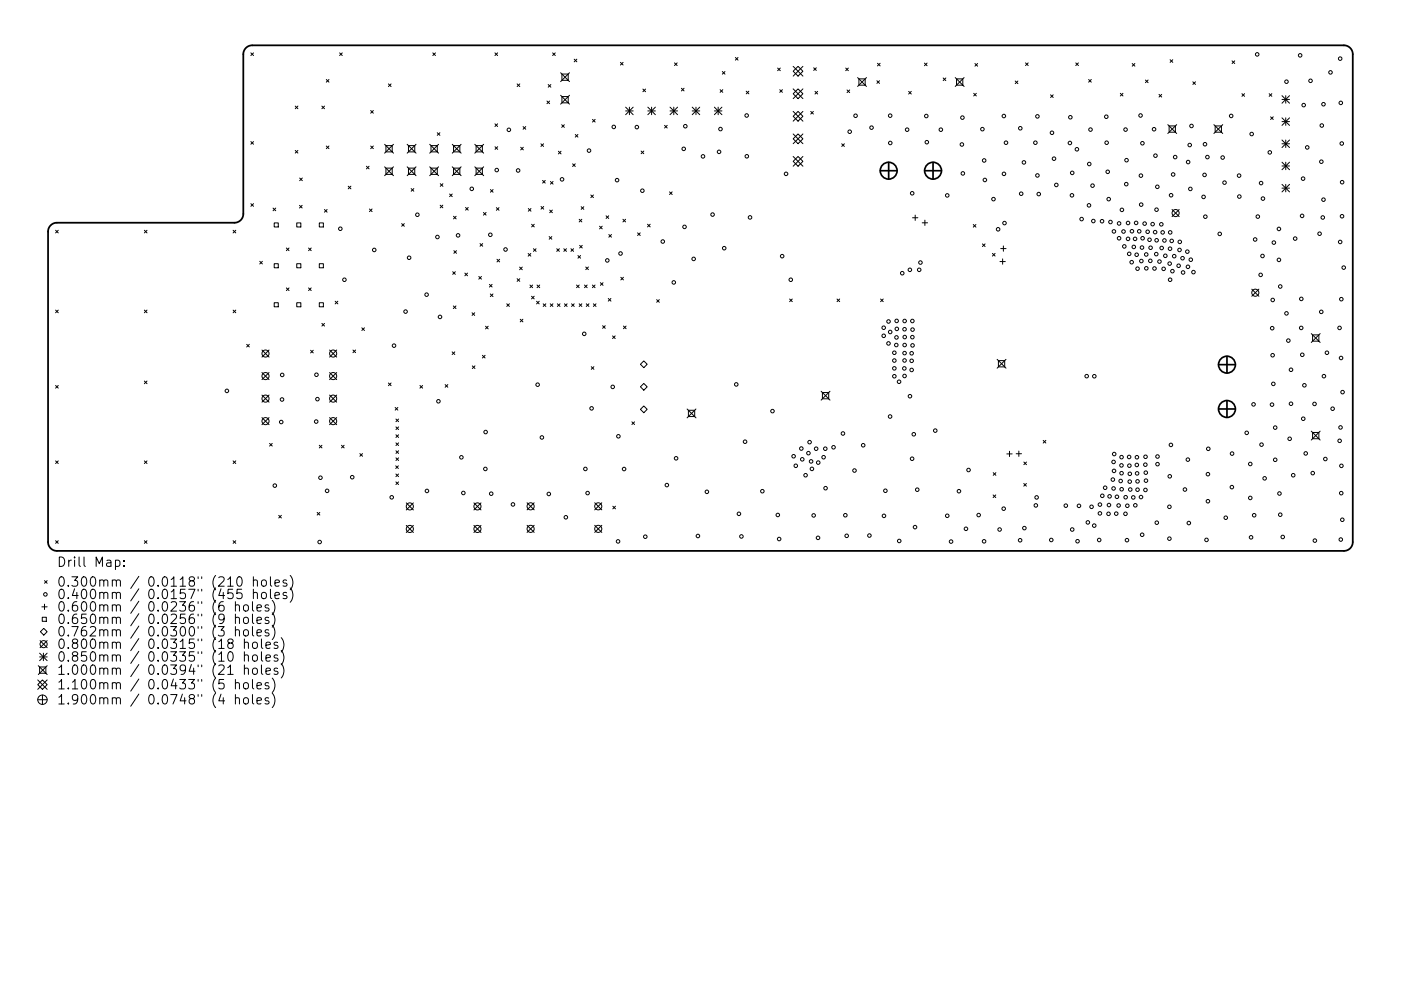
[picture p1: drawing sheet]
<svg xmlns="http://www.w3.org/2000/svg" width="297mm" height="210mm" viewBox="0 0 297 210" stroke-linecap="round" stroke-linejoin="round" font-family="sans-serif">
<defs><g id="words">
<g font-size="2.8">
<text x="12" y="120.9">Drill</text>
<text x="12" y="125.1">0.300mm</text>
<text x="20" y="120.9">Map:</text>
<text x="31.4" y="125.1">0.0118&quot;</text>
<text x="45.2" y="125.1">(210</text>
<text x="53.9" y="125.1">holes)</text>
<text x="12" y="127.7">0.400mm</text>
<text x="12" y="130.4">0.600mm</text>
<text x="31.4" y="127.7">0.0157&quot;</text>
<text x="31.4" y="130.4">0.0236&quot;</text>
<text x="45.2" y="127.7">(455</text>
<text x="45.2" y="130.4">(6</text>
<text x="50.1" y="130.4">holes)</text>
<text x="53.9" y="127.7">holes)</text>
<text x="12" y="133">0.650mm</text>
<text x="12" y="135.6">0.762mm</text>
<text x="31.4" y="133">0.0256&quot;</text>
<text x="31.4" y="135.6">0.0300&quot;</text>
<text x="45.2" y="133">(9</text>
<text x="45.2" y="135.6">(3</text>
<text x="50.1" y="133">holes)</text>
<text x="50.1" y="135.6">holes)</text>
<text x="12" y="138.3">0.800mm</text>
<text x="12" y="141">0.850mm</text>
<text x="12" y="143.8">1.000mm</text>
<text x="31.4" y="138.3">0.0315&quot;</text>
<text x="31.4" y="141">0.0335&quot;</text>
<text x="31.4" y="143.8">0.0394&quot;</text>
<text x="45.2" y="138.3">(18</text>
<text x="45.2" y="141">(10</text>
<text x="45.2" y="143.8">(21</text>
<text x="52" y="138.3">holes)</text>
<text x="52" y="141">holes)</text>
<text x="52" y="143.8">holes)</text>
<text x="12" y="146.9">1.100mm</text>
<text x="31.4" y="146.9">0.0433&quot;</text>
<text x="45.2" y="146.9">(5</text>
<text x="50.1" y="146.9">holes)</text>
<text x="12" y="150.1">1.900mm</text>
<text x="31.4" y="150.1">0.0748&quot;</text>
<text x="45.2" y="150.1">(4</text>
<text x="50.1" y="150.1">holes)</text>
</g>
</g></defs>
<path d="M10.7 47.8l.6-.4 .8-.1h37.6a1.88 1.88 0 0 0 1.9-1.9v-33.9a1.88 1.88 0 0 1 1.9-1.9h231.4a1.88 1.88 0 0 1 1.9 1.9v103.5a1.88 1.88 0 0 1-1.9 1.9h-272.8a1.88 1.88 0 0 1-1.9-1.9v-65.9l.1-.6z" fill="none" stroke="#000" stroke-width=".38"/>
<g fill="none" stroke="#000" stroke-width=".21">
<path d="M53.2 11.2l.6 .6M53.8 11.2l-.6 .6M69.2 16.9l.5 .5M69.7 16.9l-.5 .5M72 11.2l.6 .6M72.6 11.2l-.6 .6M82.4 17.8l.5 .6M82.9 17.8l-.5 .6M91.8 11.2l.5 .6M92.3 11.2l-.5 .6M104.9 11.2l.6 .6M105.5 11.2l-.6 .6"/>
<path d="M109.6 17.8l.6 .6M110.2 17.8l-.6 .6M116.2 17.9l.6 .6M116.8 17.9l-.6 .6M117.2 11.2l.5 .6M117.7 11.2l-.5 .6M118.9 15.4l1.8 1.9M119.1 15.7h1.4v1.3h-1.4zM120.7 15.4l-1.8 1.9M121.7 12.6l.6 .5M122.3 12.6l-.6 .5M131.5 13.2l.6 .6"/>
<path d="M132.1 13.2l-.6 .6M136.3 18.9l.6 .6M136.9 18.9l-.6 .6M143 13.3l.6 .6M143.6 13.3l-.6 .6M144.5 18.7l.5 .6M145 18.7l-.5 .6M152.7 19l.5 .6M153.1 15.2l.6 .5M153.2 19l-.5 .6M153.7 15.2l-.6 .5M155.9 12.2l.6 .6"/>
<path d="M156.5 12.2l-.6 .6M158.2 19.3l.6 .6M158.8 19.3l-.6 .6M164.9 14.4l.5 .6M165.3 19l.6 .6M165.4 14.4l-.5 .6M165.9 19l-.6 .6M168.2 15.1l1-1 1 1-1 1zM168.2 19.9l1-1 1 1-1 1zM168.2 14.1l2 2M168.2 18.9l2 2M170.2 14.1l-2 2"/>
<path d="M170.2 18.9l-2 2M172.5 14.4l.6 .5M172.8 19.4l.6 .6M173.1 14.4l-.6 .5M173.4 19.4l-.6 .6M179.3 14.4l.6 .6M179.6 19.1l.6 .5M179.9 14.4l-.6 .6M180.2 19.1l-.6 .5M181.8 16.5l1.9 1.8M182.1 16.7h1.3v1.4h-1.3zM183.7 16.5l-1.9 1.8"/>
<path d="M185.9 17.1l.6 .6M186 13.4l.6 .6M186.5 17.1l-.6 .6M186.6 13.4l-.6 .6M192.6 19.4l.6 .6M193.2 19.4l-.6 .6M196 13.4l.6 .5M196.6 13.4l-.6 .5M200 16.5l.5 .6M200.5 16.5l-.5 .6M202.5 16.5l1.9 1.8M202.8 16.7h1.3v1.4h-1.3z"/>
<path d="M204.4 16.5l-1.9 1.8M206.4 19.8l.6 .6M206.7 13.5l.6 .5M207 19.8l-.6 .6M207.3 13.5l-.6 .5M215.2 17.2l.6 .5M215.8 17.2l-.6 .5M217.4 13.3l.6 .6M218 13.3l-.6 .6M228.1 13.3l.5 .6M228.6 13.3l-.5 .6M230.8 16.9l.6 .5"/>
<path d="M231.4 16.9l-.6 .5M237.5 19.8l.6 .6M238.1 19.8l-.6 .6M240.1 13.5l.5 .5M240.6 13.5l-.5 .5M242.9 17l.5 .5M243.4 17l-.5 .5M248.1 12.7l.6 .5M248.7 12.7l-.6 .5M252.9 17.4l.6 .5M253.5 17.4l-.6 .5M261.2 12.9l.6 .6"/>
<path d="M261.8 12.9l-.6 .6M263.3 19.9l.6 .5M263.9 19.9l-.6 .5M269.1 19.9l.6 .5M269.7 19.9l-.6 .5M53.2 30l.6 .6M53.8 30l-.6 .6M62.6 22.5l.6 .6M62.6 31.9l.6 .6M63.2 22.5l-.6 .6M63.2 31.9l-.6 .6M63.5 37.8l.6 .5"/>
<path d="M64.1 37.8l-.6 .5M68.2 22.5l.6 .6M68.8 22.5l-.6 .6M69.2 31l.5 .5M69.7 31l-.5 .5M73.8 39.5l.6 .6M74.4 39.5l-.6 .6M77.7 35.3l.6 .5M78.3 35.3l-.6 .5M78.6 23.5l.6 .5M78.6 31l.6 .5M79.2 31l-.6 .5"/>
<path d="M79.2 23.5l-.6 .5M81.5 30.6l1.9 1.9M81.5 35.4l1.9 1.9M81.8 30.9h1.4v1.3h-1.4zM81.8 35.7h1.4v1.3h-1.4zM83.4 30.6l-1.9 1.9M83.4 35.4l-1.9 1.9M86.3 35.4l1.9 1.9M86.3 30.6l1.9 1.9M86.6 30.9h1.3v1.3h-1.3zM86.6 35.7h1.3v1.3h-1.3zM88.2 30.6l-1.9 1.9"/>
<path d="M88.2 35.4l-1.9 1.9M91.1 35.4l1.9 1.9M91.1 30.6l1.9 1.9M91.4 30.9h1.3v1.3h-1.3zM91.4 35.7h1.3v1.3h-1.3zM92.7 28.2l.6 .5M93 30.6l-1.9 1.9M93 35.4l-1.9 1.9M93.3 28.2l-.6 .5M93.3 39l.6 .5M93.9 39l-.6 .5M95.9 30.6l1.9 1.9"/>
<path d="M95.9 35.4l1.9 1.9M96.2 30.9h1.3v1.3h-1.3zM96.2 35.7h1.3v1.3h-1.3zM97.8 35.4l-1.9 1.9M97.8 30.6l-1.9 1.9M100.7 35.4l1.8 1.9M100.7 30.6l1.8 1.9M100.9 30.9h1.4v1.3h-1.4zM100.9 35.7h1.4v1.3h-1.4zM102.5 30.6l-1.8 1.9M102.5 35.4l-1.8 1.9M104.9 26.3l.6 .5"/>
<path d="M105 31.1l.5 .6M105.5 26.3l-.6 .5M105.5 31.1l-.5 .6M110.4 31.2l.6 .6M110.9 26.9l.6 .5M111 31.2l-.6 .6M111.5 26.9l-.6 .5M114.7 30.5l.5 .6M115 38.3l.6 .5M115.2 30.5l-.5 .6M115.6 38.3l-.6 .5M116 21.4l.5 .6"/>
<path d="M116.5 21.4l-.5 .6M116.7 38.5l.6 .6M117.3 38.5l-.6 .6M118.4 32.1l.6 .6M118.9 20.2l1.8 1.9M119 32.1l-.6 .6M119.1 26.5l.6 .5M119.1 20.5h1.4v1.3h-1.4zM119.7 26.5l-.6 .5M120.7 20.2l-1.8 1.9M121.4 34.8l.6 .5M122 34.8l-.6 .5"/>
<path d="M122 28.5l.5 .6M122.5 28.5l-.5 .6M125.6 25.3l.6 .6M126.2 25.3l-.6 .6M132.6 22.7l1.6 1.6M132.6 23.5h1.6M133.4 22.7v1.6M134.2 22.7l-1.6 1.6M135.9 32.1l.6 .5M136.5 32.1l-.6 .5M137.4 23.5h1.6M137.4 22.7l1.6 1.6"/>
<path d="M138.2 22.7v1.6M139 22.7l-1.6 1.6M140.9 26.6l.6 .6M141.5 26.6l-.6 .6M142.1 23.5h1.6M142.1 22.7l1.6 1.6M142.9 22.7v1.6M143.7 22.7l-1.6 1.6M146.8 23.5h1.6M146.8 22.7l1.6 1.6M147.6 22.7v1.6M148.4 22.7l-1.6 1.6"/>
<path d="M151.5 23.5h1.6M151.5 22.7l1.6 1.6M152.3 22.7v1.6M153.1 22.7l-1.6 1.6M168.2 24.7l1-1.1 1 1.1-1 1zM168.2 29.5l1-1.1 1 1.1-1 1zM168.2 34.2l1-1 1 1-1 1.1zM168.2 23.6l2 2.1M168.2 28.4l2 2.1M168.2 33.2l2 2.1M170.2 23.6l-2 2.1M170.2 28.4l-2 2.1"/>
<path d="M170.2 33.2l-2 2.1M171.9 23.6l.6 .6M172.5 23.6l-.6 .6M178.5 30.5l.5 .6M179 30.5l-.5 .6M222.7 20.1l.6 .6M223.3 20.1l-.6 .6M245.7 20l.6 .6M246.3 20l-.6 .6M247.6 26.4l1.9 1.9M247.9 26.7h1.3v1.3h-1.3zM249.5 26.4l-1.9 1.9"/>
<path d="M257.4 26.4l1.8 1.9M257.6 26.7h1.4v1.3h-1.4zM259.2 26.4l-1.8 1.9M269.4 24.8l.6 .6M270 24.8l-.6 .6M271.8 20.3l1.6 1.6M271.8 21.1h1.6M271.8 25l1.6 1.6M271.8 25.8h1.6M271.8 29.7l1.6 1.6M271.8 30.5h1.6M271.8 34.4l1.6 1.6"/>
<path d="M271.8 35.2h1.6M271.8 39.1l1.6 1.6M271.8 39.9h1.6M272.6 20.3v1.6M272.6 25v1.6M272.6 29.7v1.6M272.6 34.4v1.6M272.6 39.1v1.6M273.4 20.3l-1.6 1.6M273.4 25l-1.6 1.6M273.4 29.7l-1.6 1.6M273.4 34.4l-1.6 1.6"/>
<path d="M273.4 39.1l-1.6 1.6M11.8 48.9l.6 .5M12.4 48.9l-.6 .5M30.6 48.9l.6 .5M31.2 48.9l-.6 .5M49.4 48.9l.6 .5M50 48.9l-.6 .5M53.2 43.2l.6 .6M53.8 43.2l-.6 .6M55.1 55.4l.5 .6M55.6 55.4l-.5 .6M57.9 44.2l.6 .5"/>
<path d="M58.1 47.3h.9v.9h-.9zM58.1 55.9h.9v.9h-.9zM58.5 44.2l-.6 .5M60.7 52.6l.6 .6M61.3 52.6l-.6 .6M62.9 47.3h.9v.9h-.9zM62.9 55.9h.9v.9h-.9zM63.5 43.6l.6 .5M64.1 43.6l-.6 .5M65.4 52.6l.6 .6M66 52.6l-.6 .6M67.7 47.3h.9v.9h-.9z"/>
<path d="M67.7 55.9h.9v.9h-.9zM68.8 44.5l.6 .5M69.4 44.5l-.6 .5M78.3 44.3l.6 .6M78.9 44.3l-.6 .6M85.2 47.4l.5 .6M85.7 47.4l-.5 .6M87.2 40l.5 .6M87.7 40l-.5 .6M93.3 43.5l.6 .6M93.9 43.5l-.6 .6M95.3 41.2l.6 .5"/>
<path d="M95.9 41.2l-.6 .5M96 57.6l.5 .6M96.1 45.9l.6 .5M96.2 53.2l.6 .5M96.5 57.6l-.5 .6M96.7 45.9l-.6 .5M96.8 53.2l-.6 .5M98.6 57.9l.5 .6M98.7 44l.6 .6M99.1 57.9l-.5 .6M99.3 44l-.6 .6M101.5 58.7l.6 .5"/>
<path d="M101.8 51.7l.5 .5M102.1 58.7l-.6 .5M102.3 51.7l-.5 .5M102.5 45.1l.6 .5M103.1 45.1l-.6 .5M104 40.2l.5 .6M104.5 40.2l-.5 .6M105.2 44.1l.6 .5M105.4 55l.5 .6M105.8 44.1l-.6 .5M105.9 55l-.5 .6M109.6 59.1l.6 .6"/>
<path d="M110.2 56.7l.5 .5M110.2 59.1l-.6 .6M110.7 56.7l-.5 .5M112 53.8l.5 .5M112 44.2l.6 .6M112.5 53.8l-.5 .5M112.6 44.2l-.6 .6M112.7 47.6l.6 .5M113.1 52.8l.6 .5M113.3 47.6l-.6 .5M113.7 52.8l-.6 .5M114.7 43.8l.6 .6"/>
<path d="M115.3 43.8l-.6 .6M116.4 50.2l.6 .6M116.5 44.6l.6 .5M117 50.2l-.6 .6M117.1 44.6l-.6 .5M118 52.8l.6 .5M118.6 52.8l-.6 .5M119.5 52.8l.6 .5M120.1 52.8l-.6 .5M121 52.8l.6 .5M121.6 52.8l-.6 .5M122.5 54.2l.6 .6"/>
<path d="M122.8 46.5l.6 .6M122.9 52.1l.6 .5M123.1 54.2l-.6 .6M123.2 43.9l.6 .5M123.4 46.5l-.6 .6M123.5 52.1l-.6 .5M123.8 43.9l-.6 .5M124.2 56.6l.6 .6M124.8 56.6l-.6 .6M125.3 41.4l.5 .5M125.8 41.4l-.5 .5M127.1 48l.6 .6"/>
<path d="M127.3 60l.6 .5M127.7 48l-.6 .6M127.9 60l-.6 .5M128.5 45.8l.6 .6M129.1 45.8l-.6 .6M129.1 49.8l.5 .5M129.6 49.8l-.5 .5M131.6 58.8l.6 .6M132.1 46.5l.5 .6M132.2 58.8l-.6 .6M132.6 46.5l-.5 .6M135.2 49.4l.5 .6"/>
<path d="M135.7 49.4l-.5 .6M137.3 47.6l.6 .5M137.9 47.6l-.6 .5M142 40.7l.5 .6M142.5 40.7l-.5 .6M193.5 46.2h1.1M194 45.6v1.2M195.5 47.3h1.2M196.1 46.7v1.1M206.4 47.6l.5 .6M206.9 47.6l-.5 .6M208.3 51.7l.6 .6"/>
<path d="M208.9 51.7l-.6 .6M210.4 53.8l.6 .5M211 53.8l-.6 .5M212 55.5h1.1M212.2 52.7h1.1M212.6 54.9v1.2M212.7 52.2v1.1M248.5 44.5l1.5 1.5M250 44.5l-1.5 1.5M11.8 65.8l.6 .6M12.4 65.8l-.6 .6M30.6 65.8l.6 .6"/>
<path d="M31.2 65.8l-.6 .6M49.4 65.8l.6 .6M50 65.8l-.6 .6M52.3 73.1l.6 .5M52.9 73.1l-.6 .5M55.5 74.3l1.5 1.5M55.5 79l1.5 1.5M57 74.3l-1.5 1.5M57 79l-1.5 1.5M58.1 64.2h.9v.9h-.9zM60.7 61.1l.6 .6M61.3 61.1l-.6 .6"/>
<path d="M62.9 64.2h.9v.9h-.9zM65.4 61.1l.6 .6M65.9 74.3l.5 .6M66 61.1l-.6 .6M66.4 74.3l-.5 .6M67.7 64.2h.9v.9h-.9zM68.2 68.6l.6 .6M68.8 68.6l-.6 .6M69.9 74.3l1.5 1.5M69.9 79l1.5 1.5M71.1 63.9l.5 .6M71.4 74.3l-1.5 1.5"/>
<path d="M71.4 79l-1.5 1.5M71.6 63.9l-.5 .6M74.8 74.3l.6 .5M75.4 74.3l-.6 .5M76.7 69.6l.6 .5M77.3 69.6l-.6 .5M95.9 74.7l.5 .5M96.1 64.9l.6 .6M96.4 74.7l-.5 .5M96.7 64.9l-.6 .6M100.1 66.4l.5 .5M100.1 77.6l.6 .6"/>
<path d="M100.6 66.4l-.5 .5M100.7 77.6l-.6 .6M102.3 75.4l.5 .6M102.8 75.4l-.5 .6M102.9 69.2l.6 .6M103.5 69.2l-.6 .6M103.8 60.3l.5 .6M104 62.4l.5 .5M104.3 60.3l-.5 .6M104.5 62.4l-.5 .5M107.4 64.5l.6 .5M108 64.5l-.6 .5"/>
<path d="M110.3 67.7l.6 .6M110.9 67.7l-.6 .6M112.4 60.5l.5 .5M112.7 62.9l.6 .5M112.9 60.5l-.5 .5M113.3 62.9l-.6 .5M113.8 63.9l.5 .6M113.9 60.5l.5 .5M114.3 63.9l-.5 .6M114.4 60.5l-.5 .5M115.2 64.5l.5 .5M115.7 64.5l-.5 .5"/>
<path d="M116.7 64.5l.5 .5M117.2 64.5l-.5 .5M118.2 64.5l.5 .5M118.7 64.5l-.5 .5M119.7 64.5l.5 .5M120.2 64.5l-.5 .5M121.2 64.5l.5 .5M121.7 64.5l-.5 .5M122.2 60.5l.6 .5M122.8 64.5l.6 .5M122.8 60.5l-.6 .5M123.4 64.5l-.6 .5"/>
<path d="M123.9 60.5l.6 .5M124.3 64.5l.6 .5M124.5 60.5l-.6 .5M124.9 64.5l-.6 .5M125.4 77.8l.5 .6M125.6 60.5l.6 .5M125.8 64.5l.6 .5M125.9 77.8l-.5 .6M126.2 60.5l-.6 .5M126.4 64.5l-.6 .5M127.8 69.1l.5 .6M128.3 69.1l-.5 .6"/>
<path d="M129 63.3l.5 .6M129.5 63.3l-.5 .6M129.9 71.3l.5 .5M130.4 71.3l-.5 .5M132.2 69.2l.6 .5M132.8 69.2l-.6 .5M135.8 77.3l.7-.7 .7 .7-.7 .7zM139.2 63.6l.6 .5M139.8 63.6l-.6 .5M167.4 63.4l.6 .6M168 63.4l-.6 .6M177.5 63.4l.5 .6"/>
<path d="M178 63.4l-.5 .6M186.7 63.4l.6 .6M187.3 63.4l-.6 .6M211.4 76.2l1.9 1.9M211.7 76.5h1.3v1.3h-1.3zM213.3 76.2l-1.9 1.9M265.4 61.3l1.5 1.6M266.9 61.3l-1.5 1.6M278 70.8l1.9 1.9M278.3 71.1h1.3v1.3h-1.3zM279.9 70.8l-1.9 1.9M11.8 81.8l.6 .6"/>
<path d="M11.8 97.8l.6 .5M12.4 81.8l-.6 .6M12.4 97.8l-.6 .5M30.6 80.8l.6 .6M30.6 97.8l.6 .5M31.2 80.8l-.6 .6M31.2 97.8l-.6 .5M49.4 97.8l.6 .5M50 97.8l-.6 .5M55.5 83.8l1.5 1.5M55.5 88.6l1.5 1.5M57 83.8l-1.5 1.5"/>
<path d="M57 88.6l-1.5 1.5M57.2 94.1l.5 .5M57.7 94.1l-.5 .5M67.7 94.5l.6 .5M68.3 94.5l-.6 .5M69.9 83.8l1.5 1.5M69.9 88.6l1.5 1.5M71.4 83.8l-1.5 1.5M71.4 88.6l-1.5 1.5M72.4 94.5l.6 .5M73 94.5l-.6 .5M76.3 96.2l.6 .6"/>
<path d="M76.9 96.2l-.6 .6M82.4 81.3l.5 .5M82.9 81.3l-.5 .5M83.8 86.5l.6 .5M83.9 98.8l.6 .6M83.9 88.9l.6 .6M83.9 90.6l.6 .5M83.9 92.2l.6 .6M83.9 94l.6 .5M83.9 95.6l.6 .6M83.9 97.1l.6 .6M84.4 86.5l-.6 .5"/>
<path d="M84.5 98.8l-.6 .6M84.5 88.9l-.6 .6M84.5 90.6l-.6 .5M84.5 92.2l-.6 .6M84.5 94l-.6 .5M84.5 95.6l-.6 .6M84.5 97.1l-.6 .6M89 81.8l.6 .6M89.6 81.8l-.6 .6M94.4 81.6l.5 .6M94.9 81.6l-.5 .6M134 89.5l.5 .6"/>
<path d="M134.5 89.5l-.5 .6M135.8 86.8l.7-.7 .7 .7-.7 .8zM136.5 81.4l.7 .7-.7 .7-.7-.7zM145.7 86.8l1.9 1.9M146 87h1.3v1.4h-1.3zM147.6 86.8l-1.9 1.9M174.1 83l1.9 1.9M174.4 83.3h1.3v1.3h-1.3zM176 83l-1.9 1.9M213.5 96.3h1.1M214 95.7v1.2M215.4 96.3h1.2"/>
<path d="M216 95.7v1.1M217.1 98l.5 .6M217.6 98l-.5 .6M221.2 93.4l.5 .6M221.7 93.4l-.5 .6M278 91.5l1.9 1.9M278.3 91.8h1.3v1.3h-1.3zM279.9 91.5l-1.9 1.9M11.8 114.7l.6 .6M12.4 114.7l-.6 .6M17.8 118.2v1.7l.3 .3M30.6 114.7l.6 .6"/>
<path d="M31.2 114.7l-.6 .6M49.4 114.7l.6 .6M50 114.7l-.6 .6M59.1 109.3l.6 .6M59.7 109.3l-.6 .6M67.2 108.7l.6 .6M67.8 108.7l-.6 .6M83.9 100.6l.6 .5M83.9 102.2l.6 .6M84.5 100.6l-.6 .5M84.5 102.2l-.6 .6M86.1 106.7l1.5 1.5"/>
<path d="M86.1 111.5l1.5 1.5M87.6 106.7l-1.5 1.5M87.6 111.5l-1.5 1.5M100.5 106.7l1.5 1.5M100.5 111.5l1.5 1.5M102 106.7l-1.5 1.5M102 111.5l-1.5 1.5M111.7 106.7l1.6 1.5M111.7 111.5l1.6 1.5M113.3 106.7l-1.6 1.5M113.3 111.5l-1.6 1.5M126.1 106.7l1.5 1.5"/>
<path d="M126.1 111.5l1.5 1.5M127.6 106.7l-1.5 1.5M127.6 111.5l-1.5 1.5M129.9 107.4l.6 .6M130.5 107.4l-.6 .6M210.6 105l.5 .6M210.6 100.3l.5 .5M211.1 105l-.5 .6M211.1 100.3l-.5 .5M217.1 102.6l.5 .5M217.6 102.6l-.5 .5M8.4 138.6l1.6 1.6"/>
<path d="M8.4 139.4h1.6M8.5 135.9l1.5 1.5M8.6 134l.7-.7 .7 .7-.7 .7zM8.9 128.8h1.1M9 131h.8v.8h-.8zM9.2 138.6v1.6M9.4 123.2l.6 .6M9.4 128.2v1.1M10 135.9l-1.5 1.5M10 123.2l-.6 .6M10 138.6l-1.6 1.6M23.8 123.2a.5 .5 0 0 1 .9 .1v1.1"/>
<path d="M23.8 125.9a.5 .5 0 0 1 .9 .1v1M23.8 128.5a.5 .5 0 0 1 .9 .1v1.1M23.8 131.2a.5 .5 0 0 1 .9 0v1.1M23.8 133.8a.5 .5 0 0 1 .9 .1v1M23.8 136.4a.5 .5 0 0 1 .9 .1v1.1M23.8 139.1a.5 .5 0 0 1 .9 .1v1.1M24.7 123.3l.3-.3 .4 .1 .1 1.3M24.7 126l.3-.3 .4 .1 .1 1.2M24.7 128.6l.3-.3 .4 .1 .1 1.3M24.7 131.2l.3-.2 .4 .1 .1 1.2M24.7 133.9l.3-.3 .4 .1 .1 1.2M24.7 136.5l.3-.3 .4 .1 .1 1.3"/>
<path d="M24.7 139.2l.3-.3 .4 .1 .1 1.3M29.4 122.3l-1.7 2.6M29.4 124.9l-1.7 2.6M29.4 127.6l-1.7 2.5M29.4 130.2l-1.7 2.6M29.4 132.8l-1.7 2.6M29.4 135.5l-1.7 2.6M29.4 138.2l-1.7 2.6M42 122.4v.4M42 125v.4M42 127.7v.3M42 130.3v.4"/>
<path d="M42 132.9v.4M42 135.6v.4M42 138.3v.4M42.8 122.4v.4M42.8 125v.4M42.8 127.7v.3M42.8 130.3v.4M42.8 132.9v.4M42.8 135.6v.4M42.8 138.3v.4M8 145.3l1-1 1 1-1 1zM8 144.3l2 2"/>
<path d="M8 148.5h2M8.1 141.2l1.9 1.9M8.4 141.5h1.3v1.3h-1.3zM9 147.5v2M10 141.2l-1.9 1.9M10 144.3l-2 2M23.8 141.9a.5 .5 0 0 1 .9 .1v1.1M23.8 145a.5 .5 0 0 1 .9 .1v1.1M23.8 148.2a.5 .5 0 0 1 .9 .1v1.1M24.7 142l.3-.3 .4 .1 .1 1.3M24.7 145.1l.3-.3 .4 .1 .1 1.3M24.7 148.3l.3-.3 .4 .1 .1 1.3"/>
<path d="M29.4 141l-1.7 2.6M29.4 144.1l-1.7 2.5M29.4 147.3l-1.7 2.5M42 141.1v.4M42 144.2v.3M42 147.4v.3M42.8 141.1v.4M42.8 144.2v.3M42.8 147.4v.3"/>
<circle cx="266.5" cy="11.5" r=".38"/>
<circle cx="272.8" cy="17.3" r=".38"/>
<circle cx="275.7" cy="11.7" r=".38"/>
<circle cx="277.9" cy="17.1" r=".38"/>
<circle cx="282.1" cy="15.4" r=".38"/>
<circle cx="284.1" cy="12.4" r=".38"/>
<circle cx="105.3" cy="36.1" r=".38"/>
<circle cx="107.9" cy="27.5" r=".38"/>
<circle cx="109.8" cy="36.2" r=".38"/>
<circle cx="119.2" cy="38.1" r=".38"/>
<circle cx="124.9" cy="32" r=".38"/>
<circle cx="130.1" cy="26.9" r=".38"/>
<circle cx="130.8" cy="38.2" r=".38"/>
<circle cx="135" cy="27" r=".38"/>
<circle cx="145" cy="31.6" r=".38"/>
<circle cx="145.3" cy="26.8" r=".38"/>
<circle cx="149" cy="33.2" r=".38"/>
<circle cx="152.5" cy="32.2" r=".38"/>
<circle cx="152.8" cy="27.4" r=".38"/>
<circle cx="158.3" cy="24.5" r=".38"/>
<circle cx="158.3" cy="33.2" r=".38"/>
<circle cx="166.7" cy="36.9" r=".38"/>
<circle cx="180.2" cy="27.9" r=".38"/>
<circle cx="181.4" cy="24.6" r=".38"/>
<circle cx="184.8" cy="27.1" r=".38"/>
<circle cx="188.7" cy="24.5" r=".38"/>
<circle cx="188.8" cy="30.3" r=".38"/>
<circle cx="192.3" cy="27.5" r=".38"/>
<circle cx="196.4" cy="24.6" r=".38"/>
<circle cx="196.5" cy="30.2" r=".38"/>
<circle cx="199.5" cy="27.5" r=".38"/>
<circle cx="203.9" cy="30.7" r=".38"/>
<circle cx="204.1" cy="25" r=".38"/>
<circle cx="204.1" cy="36.8" r=".38"/>
<circle cx="208.3" cy="27.4" r=".38"/>
<circle cx="208.7" cy="34" r=".38"/>
<circle cx="208.8" cy="38.2" r=".38"/>
<circle cx="212.8" cy="24.6" r=".38"/>
<circle cx="212.9" cy="36.9" r=".38"/>
<circle cx="213.3" cy="30.3" r=".38"/>
<circle cx="216.3" cy="27.2" r=".38"/>
<circle cx="217.1" cy="34.5" r=".38"/>
<circle cx="219.5" cy="30.3" r=".38"/>
<circle cx="220" cy="37.2" r=".38"/>
<circle cx="220" cy="24.7" r=".38"/>
<circle cx="223" cy="28.2" r=".38"/>
<circle cx="223.5" cy="33.7" r=".38"/>
<circle cx="224" cy="39.2" r=".38"/>
<circle cx="226.8" cy="30.3" r=".38"/>
<circle cx="226.9" cy="24.9" r=".38"/>
<circle cx="227.3" cy="36.7" r=".38"/>
<circle cx="228.3" cy="31.7" r=".38"/>
<circle cx="230.9" cy="34.8" r=".38"/>
<circle cx="231.2" cy="27.5" r=".38"/>
<circle cx="231.6" cy="39.4" r=".38"/>
<circle cx="234.6" cy="24.8" r=".38"/>
<circle cx="234.6" cy="30.3" r=".38"/>
<circle cx="234.9" cy="36.5" r=".38"/>
<circle cx="238.6" cy="27.5" r=".38"/>
<circle cx="238.8" cy="39.1" r=".38"/>
<circle cx="238.8" cy="34" r=".38"/>
<circle cx="241.8" cy="24.5" r=".38"/>
<circle cx="241.9" cy="37.3" r=".38"/>
<circle cx="242.2" cy="30.4" r=".38"/>
<circle cx="244.7" cy="27.4" r=".38"/>
<circle cx="245" cy="33" r=".38"/>
<circle cx="245.4" cy="39.6" r=".38"/>
<circle cx="248.7" cy="37" r=".38"/>
<circle cx="249.2" cy="33.3" r=".38"/>
<circle cx="251.9" cy="34.4" r=".38"/>
<circle cx="252.2" cy="30.8" r=".38"/>
<circle cx="252.6" cy="26.7" r=".38"/>
<circle cx="255.4" cy="37.1" r=".38"/>
<circle cx="255.5" cy="30.6" r=".38"/>
<circle cx="256" cy="33.3" r=".38"/>
<circle cx="259.2" cy="33.4" r=".38"/>
<circle cx="259.6" cy="38.7" r=".38"/>
<circle cx="261" cy="24.6" r=".38"/>
<circle cx="262.7" cy="37.3" r=".38"/>
<circle cx="265.4" cy="28.4" r=".38"/>
<circle cx="267.4" cy="38.8" r=".38"/>
<circle cx="269.2" cy="32.3" r=".38"/>
<circle cx="276.3" cy="37.9" r=".38"/>
<circle cx="276.4" cy="22.3" r=".38"/>
<circle cx="277.2" cy="31.3" r=".38"/>
<circle cx="280.2" cy="34.3" r=".38"/>
<circle cx="280.2" cy="26.6" r=".38"/>
<circle cx="280.6" cy="22.1" r=".38"/>
<circle cx="284.3" cy="21.8" r=".38"/>
<circle cx="284.5" cy="30.5" r=".38"/>
<circle cx="284.6" cy="38.7" r=".38"/>
<circle cx="72.2" cy="48.5" r=".38"/>
<circle cx="73" cy="59.4" r=".38"/>
<circle cx="79.3" cy="53" r=".38"/>
<circle cx="86.7" cy="54.7" r=".38"/>
<circle cx="88.5" cy="45.6" r=".38"/>
<circle cx="92.7" cy="50.3" r=".38"/>
<circle cx="97.1" cy="49.9" r=".38"/>
<circle cx="100" cy="40.1" r=".38"/>
<circle cx="104" cy="49.8" r=".38"/>
<circle cx="107.2" cy="52.9" r=".38"/>
<circle cx="128.8" cy="55.3" r=".38"/>
<circle cx="131.6" cy="53.8" r=".38"/>
<circle cx="136.2" cy="40.5" r=".38"/>
<circle cx="140.5" cy="51.2" r=".38"/>
<circle cx="142.9" cy="59.9" r=".38"/>
<circle cx="145.1" cy="48.1" r=".38"/>
<circle cx="147.1" cy="54.9" r=".38"/>
<circle cx="151.1" cy="45.5" r=".38"/>
<circle cx="153.5" cy="52.7" r=".38"/>
<circle cx="159" cy="46.1" r=".38"/>
<circle cx="165.8" cy="54.3" r=".38"/>
<circle cx="167.7" cy="59.4" r=".38"/>
<circle cx="191.3" cy="58" r=".38"/>
<circle cx="192.9" cy="57.2" r=".38"/>
<circle cx="193.4" cy="41" r=".38"/>
<circle cx="194.9" cy="57.2" r=".38"/>
<circle cx="195.2" cy="55.7" r=".38"/>
<circle cx="200.8" cy="41.5" r=".38"/>
<circle cx="210.6" cy="42.2" r=".38"/>
<circle cx="211.6" cy="48.6" r=".38"/>
<circle cx="213" cy="47.3" r=".38"/>
<circle cx="216.5" cy="41.1" r=".38"/>
<circle cx="220.2" cy="41.2" r=".38"/>
<circle cx="227.3" cy="41.4" r=".38"/>
<circle cx="229.3" cy="46.5" r=".38"/>
<circle cx="230.9" cy="43.6" r=".38"/>
<circle cx="231.8" cy="46.9" r=".38"/>
<circle cx="233.7" cy="46.9" r=".38"/>
<circle cx="235.1" cy="42.2" r=".38"/>
<circle cx="235.4" cy="47.1" r=".38"/>
<circle cx="236.2" cy="49.1" r=".38"/>
<circle cx="237.3" cy="50.5" r=".38"/>
<circle cx="237.3" cy="47.4" r=".38"/>
<circle cx="237.9" cy="44.5" r=".38"/>
<circle cx="238.2" cy="49.1" r=".38"/>
<circle cx="238.4" cy="52.3" r=".38"/>
<circle cx="239.2" cy="47.3" r=".38"/>
<circle cx="239.2" cy="50.7" r=".38"/>
<circle cx="239.4" cy="53.9" r=".38"/>
<circle cx="239.9" cy="55.6" r=".38"/>
<circle cx="240" cy="49.1" r=".38"/>
<circle cx="240.4" cy="52.4" r=".38"/>
<circle cx="240.7" cy="50.7" r=".38"/>
<circle cx="240.9" cy="47.3" r=".38"/>
<circle cx="241" cy="54" r=".38"/>
<circle cx="241.2" cy="57" r=".38"/>
<circle cx="241.5" cy="49.1" r=".38"/>
<circle cx="242" cy="43.4" r=".38"/>
<circle cx="242" cy="55.4" r=".38"/>
<circle cx="242.1" cy="52.5" r=".38"/>
<circle cx="242.3" cy="50.5" r=".38"/>
<circle cx="242.7" cy="47.4" r=".38"/>
<circle cx="243" cy="54" r=".38"/>
<circle cx="243" cy="56.9" r=".38"/>
<circle cx="243.3" cy="49.2" r=".38"/>
<circle cx="243.7" cy="50.9" r=".38"/>
<circle cx="243.9" cy="55.3" r=".38"/>
<circle cx="243.9" cy="52.6" r=".38"/>
<circle cx="244.4" cy="47.6" r=".38"/>
<circle cx="244.8" cy="57" r=".38"/>
<circle cx="244.9" cy="49.2" r=".38"/>
<circle cx="245.2" cy="53.9" r=".38"/>
<circle cx="245.2" cy="44.5" r=".38"/>
<circle cx="245.2" cy="51" r=".38"/>
<circle cx="245.8" cy="55.5" r=".38"/>
<circle cx="246.2" cy="47.6" r=".38"/>
<circle cx="246.3" cy="52.6" r=".38"/>
<circle cx="246.5" cy="49.3" r=".38"/>
<circle cx="246.7" cy="57" r=".38"/>
<circle cx="246.9" cy="51" r=".38"/>
<circle cx="247.1" cy="54.3" r=".38"/>
<circle cx="248" cy="55.9" r=".38"/>
<circle cx="248.1" cy="52.8" r=".38"/>
<circle cx="248.1" cy="59.4" r=".38"/>
<circle cx="248.1" cy="49.3" r=".38"/>
<circle cx="248.3" cy="41.4" r=".38"/>
<circle cx="248.4" cy="51.1" r=".38"/>
<circle cx="248.6" cy="57.5" r=".38"/>
<circle cx="249" cy="54.3" r=".38"/>
<circle cx="249.3" cy="45.2" r=".75"/>
<circle cx="249.9" cy="56.4" r=".38"/>
<circle cx="250.1" cy="53" r=".38"/>
<circle cx="250.1" cy="51.3" r=".38"/>
<circle cx="250.7" cy="54.8" r=".38"/>
<circle cx="250.8" cy="57.8" r=".38"/>
<circle cx="251.7" cy="53.4" r=".38"/>
<circle cx="251.9" cy="56.6" r=".38"/>
<circle cx="252.4" cy="40.1" r=".38"/>
<circle cx="252.5" cy="55.1" r=".38"/>
<circle cx="253" cy="57.7" r=".38"/>
<circle cx="255.2" cy="41.8" r=".38"/>
<circle cx="255.6" cy="46" r=".38"/>
<circle cx="258.6" cy="49.6" r=".38"/>
<circle cx="262.8" cy="41.7" r=".38"/>
<circle cx="266.1" cy="50.8" r=".38"/>
<circle cx="266.7" cy="46" r=".38"/>
<circle cx="267.3" cy="58.3" r=".38"/>
<circle cx="267.7" cy="54.3" r=".38"/>
<circle cx="267.8" cy="42.1" r=".38"/>
<circle cx="270.1" cy="51.5" r=".38"/>
<circle cx="271.2" cy="55.1" r=".38"/>
<circle cx="271.2" cy="48.6" r=".38"/>
<circle cx="274.6" cy="50.6" r=".38"/>
<circle cx="276.1" cy="45.8" r=".38"/>
<circle cx="279.8" cy="49.6" r=".38"/>
<circle cx="280.5" cy="46.1" r=".38"/>
<circle cx="280.6" cy="42.4" r=".38"/>
<circle cx="284.1" cy="51.3" r=".38"/>
<circle cx="284.5" cy="45.9" r=".38"/>
<circle cx="284.9" cy="56.8" r=".38"/>
<circle cx="56.3" cy="75" r=".75"/>
<circle cx="56.3" cy="79.8" r=".75"/>
<circle cx="59.8" cy="79.5" r=".38"/>
<circle cx="67.1" cy="79.5" r=".38"/>
<circle cx="70.6" cy="75" r=".75"/>
<circle cx="70.6" cy="79.8" r=".75"/>
<circle cx="83.5" cy="73.3" r=".38"/>
<circle cx="86" cy="66.1" r=".38"/>
<circle cx="90.4" cy="62.5" r=".38"/>
<circle cx="93.3" cy="67.2" r=".38"/>
<circle cx="123.9" cy="70.8" r=".38"/>
<circle cx="187.4" cy="71.2" r=".38"/>
<circle cx="187.4" cy="69.5" r=".38"/>
<circle cx="188.4" cy="72.9" r=".38"/>
<circle cx="188.4" cy="68.2" r=".38"/>
<circle cx="188.7" cy="70.4" r=".38"/>
<circle cx="189.6" cy="74.8" r=".38"/>
<circle cx="189.6" cy="79.8" r=".38"/>
<circle cx="189.6" cy="78.2" r=".38"/>
<circle cx="189.6" cy="76.5" r=".38"/>
<circle cx="190" cy="73.2" r=".38"/>
<circle cx="190.1" cy="71.6" r=".38"/>
<circle cx="190.1" cy="68.1" r=".38"/>
<circle cx="190.1" cy="69.8" r=".38"/>
<circle cx="191.7" cy="78.2" r=".38"/>
<circle cx="191.8" cy="69.9" r=".38"/>
<circle cx="191.8" cy="79.8" r=".38"/>
<circle cx="191.8" cy="76.5" r=".38"/>
<circle cx="191.8" cy="74.9" r=".38"/>
<circle cx="191.8" cy="68.1" r=".38"/>
<circle cx="191.8" cy="73.2" r=".38"/>
<circle cx="191.8" cy="71.5" r=".38"/>
<circle cx="193.3" cy="76.6" r=".38"/>
<circle cx="193.3" cy="78.5" r=".38"/>
<circle cx="193.3" cy="75" r=".38"/>
<circle cx="193.4" cy="68.1" r=".38"/>
<circle cx="193.4" cy="71.5" r=".38"/>
<circle cx="193.5" cy="73.3" r=".38"/>
<circle cx="193.5" cy="69.9" r=".38"/>
<circle cx="230.4" cy="79.8" r=".38"/>
<circle cx="232" cy="79.8" r=".38"/>
<circle cx="266.2" cy="62.1" r=".75"/>
<circle cx="269.7" cy="69.6" r=".38"/>
<circle cx="269.8" cy="75.4" r=".38"/>
<circle cx="269.8" cy="63.6" r=".38"/>
<circle cx="271.4" cy="60.8" r=".38"/>
<circle cx="272.8" cy="66.5" r=".38"/>
<circle cx="273.2" cy="72.3" r=".38"/>
<circle cx="273.7" cy="78.5" r=".38"/>
<circle cx="275.9" cy="69.6" r=".38"/>
<circle cx="275.9" cy="63.4" r=".38"/>
<circle cx="276.1" cy="75.3" r=".38"/>
<circle cx="280.1" cy="66.2" r=".38"/>
<circle cx="280.7" cy="79.8" r=".38"/>
<circle cx="281.3" cy="74.8" r=".38"/>
<circle cx="284" cy="69.6" r=".38"/>
<circle cx="284.3" cy="76" r=".38"/>
<circle cx="284.4" cy="63.5" r=".38"/>
<circle cx="48.1" cy="82.9" r=".38"/>
<circle cx="56.3" cy="89.4" r=".75"/>
<circle cx="56.3" cy="84.6" r=".75"/>
<circle cx="59.6" cy="89.5" r=".38"/>
<circle cx="59.8" cy="84.8" r=".38"/>
<circle cx="67" cy="89.4" r=".38"/>
<circle cx="67.3" cy="84.7" r=".38"/>
<circle cx="70.6" cy="89.4" r=".75"/>
<circle cx="70.6" cy="84.6" r=".75"/>
<circle cx="93" cy="85.1" r=".38"/>
<circle cx="97.8" cy="97" r=".38"/>
<circle cx="102.9" cy="99.5" r=".38"/>
<circle cx="103" cy="91.7" r=".38"/>
<circle cx="114" cy="81.6" r=".38"/>
<circle cx="114.9" cy="92.8" r=".38"/>
<circle cx="124.1" cy="99.5" r=".38"/>
<circle cx="125.4" cy="86.6" r=".38"/>
<circle cx="129.9" cy="82.1" r=".38"/>
<circle cx="131.1" cy="92.6" r=".38"/>
<circle cx="132.3" cy="99.5" r=".38"/>
<circle cx="143.3" cy="97.2" r=".38"/>
<circle cx="156.1" cy="81.6" r=".38"/>
<circle cx="158" cy="93.7" r=".38"/>
<circle cx="163.8" cy="87.2" r=".38"/>
<circle cx="168.3" cy="96.8" r=".38"/>
<circle cx="168.7" cy="98.8" r=".38"/>
<circle cx="169.9" cy="95.2" r=".38"/>
<circle cx="170.1" cy="97.5" r=".38"/>
<circle cx="171.4" cy="96.1" r=".38"/>
<circle cx="171.6" cy="93.8" r=".38"/>
<circle cx="172" cy="97.9" r=".38"/>
<circle cx="172.1" cy="99.5" r=".38"/>
<circle cx="173" cy="95.2" r=".38"/>
<circle cx="173.5" cy="98.1" r=".38"/>
<circle cx="174.6" cy="97" r=".38"/>
<circle cx="175" cy="95.2" r=".38"/>
<circle cx="176.7" cy="94.9" r=".38"/>
<circle cx="178.7" cy="92" r=".38"/>
<circle cx="181.2" cy="99.8" r=".38"/>
<circle cx="183" cy="94.5" r=".38"/>
<circle cx="188.7" cy="88.4" r=".38"/>
<circle cx="190.6" cy="81" r=".38"/>
<circle cx="192.9" cy="84.1" r=".38"/>
<circle cx="193.4" cy="97.3" r=".38"/>
<circle cx="193.7" cy="92.1" r=".38"/>
<circle cx="198.3" cy="91.4" r=".38"/>
<circle cx="205.4" cy="99.7" r=".38"/>
<circle cx="236.1" cy="98" r=".38"/>
<circle cx="236.2" cy="99.9" r=".38"/>
<circle cx="236.2" cy="96.3" r=".38"/>
<circle cx="237.8" cy="98.7" r=".38"/>
<circle cx="237.8" cy="97" r=".38"/>
<circle cx="239.4" cy="97" r=".38"/>
<circle cx="239.4" cy="98.8" r=".38"/>
<circle cx="241" cy="98.6" r=".38"/>
<circle cx="241" cy="97" r=".38"/>
<circle cx="242.8" cy="98.6" r=".38"/>
<circle cx="242.9" cy="96.9" r=".38"/>
<circle cx="245.4" cy="96.9" r=".38"/>
<circle cx="245.4" cy="98.5" r=".38"/>
<circle cx="248.3" cy="94.4" r=".38"/>
<circle cx="251.9" cy="97.5" r=".38"/>
<circle cx="256.2" cy="95.2" r=".38"/>
<circle cx="261.2" cy="96.2" r=".38"/>
<circle cx="264.3" cy="91.8" r=".38"/>
<circle cx="265.1" cy="98.4" r=".38"/>
<circle cx="265.8" cy="85.8" r=".38"/>
<circle cx="267.5" cy="94.3" r=".38"/>
<circle cx="269.7" cy="85.9" r=".38"/>
<circle cx="270" cy="81.4" r=".38"/>
<circle cx="270.4" cy="97.6" r=".38"/>
<circle cx="270.4" cy="90.7" r=".38"/>
<circle cx="273.4" cy="93.1" r=".38"/>
<circle cx="273.7" cy="85.7" r=".38"/>
<circle cx="276.3" cy="88.8" r=".38"/>
<circle cx="276.6" cy="81.7" r=".38"/>
<circle cx="276.8" cy="96.2" r=".38"/>
<circle cx="278.7" cy="85.7" r=".38"/>
<circle cx="281" cy="97.4" r=".38"/>
<circle cx="282.5" cy="86.7" r=".38"/>
<circle cx="284" cy="93.5" r=".38"/>
<circle cx="284.2" cy="90.7" r=".38"/>
<circle cx="284.4" cy="98.8" r=".38"/>
<circle cx="284.7" cy="83.2" r=".38"/>
<circle cx="58.3" cy="103" r=".38"/>
<circle cx="67.8" cy="115" r=".38"/>
<circle cx="67.9" cy="101.4" r=".38"/>
<circle cx="69.4" cy="104.1" r=".38"/>
<circle cx="74.7" cy="101.2" r=".38"/>
<circle cx="83.1" cy="105.5" r=".38"/>
<circle cx="86.9" cy="112.2" r=".75"/>
<circle cx="86.9" cy="107.4" r=".75"/>
<circle cx="90.5" cy="104.2" r=".38"/>
<circle cx="98.2" cy="104.6" r=".38"/>
<circle cx="101.2" cy="112.2" r=".75"/>
<circle cx="101.2" cy="107.4" r=".75"/>
<circle cx="104.1" cy="104.7" r=".38"/>
<circle cx="108.8" cy="107" r=".38"/>
<circle cx="112.5" cy="107.4" r=".75"/>
<circle cx="112.5" cy="112.2" r=".75"/>
<circle cx="116.4" cy="104.8" r=".38"/>
<circle cx="120" cy="109.8" r=".38"/>
<circle cx="124.6" cy="104.6" r=".38"/>
<circle cx="126.8" cy="107.4" r=".75"/>
<circle cx="126.8" cy="112.2" r=".75"/>
<circle cx="131" cy="114.9" r=".38"/>
<circle cx="136.8" cy="113.9" r=".38"/>
<circle cx="141.4" cy="102.9" r=".38"/>
<circle cx="148" cy="113.7" r=".38"/>
<circle cx="149.9" cy="104.3" r=".38"/>
<circle cx="156.7" cy="109" r=".38"/>
<circle cx="157.2" cy="113.8" r=".38"/>
<circle cx="161.6" cy="104.2" r=".38"/>
<circle cx="164.9" cy="109.3" r=".38"/>
<circle cx="165.2" cy="114.4" r=".38"/>
<circle cx="170.8" cy="100.8" r=".38"/>
<circle cx="172.5" cy="109.4" r=".38"/>
<circle cx="173.4" cy="114.1" r=".38"/>
<circle cx="175" cy="103.6" r=".38"/>
<circle cx="179.2" cy="109.3" r=".38"/>
<circle cx="179.5" cy="113.7" r=".38"/>
<circle cx="184.3" cy="113.6" r=".38"/>
<circle cx="187.4" cy="109.4" r=".38"/>
<circle cx="187.7" cy="104.1" r=".38"/>
<circle cx="190.7" cy="114.8" r=".38"/>
<circle cx="194" cy="111.8" r=".38"/>
<circle cx="194.5" cy="103.9" r=".38"/>
<circle cx="200.8" cy="109.4" r=".38"/>
<circle cx="201.6" cy="114.9" r=".38"/>
<circle cx="203.3" cy="104.2" r=".38"/>
<circle cx="204.8" cy="112.2" r=".38"/>
<circle cx="207.5" cy="109.3" r=".38"/>
<circle cx="208.6" cy="114.8" r=".38"/>
<circle cx="211.9" cy="112.3" r=".38"/>
<circle cx="212.8" cy="107.9" r=".38"/>
<circle cx="216.3" cy="114.6" r=".38"/>
<circle cx="217.2" cy="112" r=".38"/>
<circle cx="219.6" cy="107.2" r=".38"/>
<circle cx="219.8" cy="105.5" r=".38"/>
<circle cx="222.9" cy="114.6" r=".38"/>
<circle cx="226" cy="107.3" r=".38"/>
<circle cx="227.3" cy="112.3" r=".38"/>
<circle cx="228.5" cy="114.8" r=".38"/>
<circle cx="228.8" cy="107.3" r=".38"/>
<circle cx="230.6" cy="110.8" r=".38"/>
<circle cx="231.4" cy="107.5" r=".38"/>
<circle cx="232" cy="111.5" r=".38"/>
<circle cx="233.1" cy="114.6" r=".38"/>
<circle cx="233.2" cy="107.1" r=".38"/>
<circle cx="233.2" cy="108.9" r=".38"/>
<circle cx="233.7" cy="105.2" r=".38"/>
<circle cx="234.3" cy="103.5" r=".38"/>
<circle cx="235" cy="109" r=".38"/>
<circle cx="235.1" cy="107.2" r=".38"/>
<circle cx="235.3" cy="105.3" r=".38"/>
<circle cx="235.9" cy="101.8" r=".38"/>
<circle cx="236.1" cy="103.6" r=".38"/>
<circle cx="236.7" cy="109" r=".38"/>
<circle cx="236.8" cy="105.4" r=".38"/>
<circle cx="237.2" cy="107.2" r=".38"/>
<circle cx="237.6" cy="102.1" r=".38"/>
<circle cx="237.8" cy="100.4" r=".38"/>
<circle cx="237.8" cy="103.8" r=".38"/>
<circle cx="238.6" cy="109" r=".38"/>
<circle cx="238.7" cy="105.5" r=".38"/>
<circle cx="238.9" cy="114.6" r=".38"/>
<circle cx="239" cy="107.3" r=".38"/>
<circle cx="239.5" cy="102.2" r=".38"/>
<circle cx="239.5" cy="100.5" r=".38"/>
<circle cx="239.6" cy="103.9" r=".38"/>
<circle cx="240.3" cy="105.5" r=".38"/>
<circle cx="240.7" cy="107.2" r=".38"/>
<circle cx="241.1" cy="100.4" r=".38"/>
<circle cx="241.2" cy="102.1" r=".38"/>
<circle cx="241.2" cy="103.9" r=".38"/>
<circle cx="241.9" cy="105.5" r=".38"/>
<circle cx="242.2" cy="113.5" r=".38"/>
<circle cx="242.9" cy="104" r=".38"/>
<circle cx="242.9" cy="100.3" r=".38"/>
<circle cx="243" cy="102" r=".38"/>
<circle cx="245.3" cy="110.9" r=".38"/>
<circle cx="247.9" cy="107.5" r=".38"/>
<circle cx="247.9" cy="114.3" r=".38"/>
<circle cx="248" cy="101.1" r=".38"/>
<circle cx="251.2" cy="103.9" r=".38"/>
<circle cx="252.1" cy="111" r=".38"/>
<circle cx="255.8" cy="114.5" r=".38"/>
<circle cx="256.1" cy="100.6" r=".38"/>
<circle cx="256.1" cy="106.3" r=".38"/>
<circle cx="259.9" cy="109.8" r=".38"/>
<circle cx="261.2" cy="103.4" r=".38"/>
<circle cx="265.1" cy="105.6" r=".38"/>
<circle cx="265.2" cy="114" r=".38"/>
<circle cx="265.9" cy="109.3" r=".38"/>
<circle cx="268.1" cy="101.5" r=".38"/>
<circle cx="271.3" cy="104.7" r=".38"/>
<circle cx="271.4" cy="109.2" r=".38"/>
<circle cx="272" cy="113.9" r=".38"/>
<circle cx="274.2" cy="100.8" r=".38"/>
<circle cx="278.3" cy="100.4" r=".38"/>
<circle cx="278.8" cy="114.7" r=".38"/>
<circle cx="284.3" cy="114.5" r=".38"/>
<circle cx="284.4" cy="104.6" r=".38"/>
<circle cx="284.6" cy="110.3" r=".38"/>
<circle cx="9.2" cy="136.7" r=".75"/>
<circle cx="9.6" cy="126.1" r=".38"/>
<circle cx="9" cy="148.5" r="1"/>
</g>
<g fill="none" stroke="#000" stroke-width=".36">
<path d="M186.6 36.2h3.6M188.4 34.4v3.6M196 36.2h3.6M197.8 34.4v3.6M258.4 77.4h3.5M260.1 75.6v3.6M258.4 86.8h3.5M260.1 85v3.6"/>
<circle cx="188.4" cy="36.2" r="1.79"/>
<circle cx="197.8" cy="36.2" r="1.79"/>
<circle cx="260.1" cy="77.4" r="1.79"/>
<circle cx="260.1" cy="86.8" r="1.79"/>
</g>
<use href="#words"/>
</svg>
